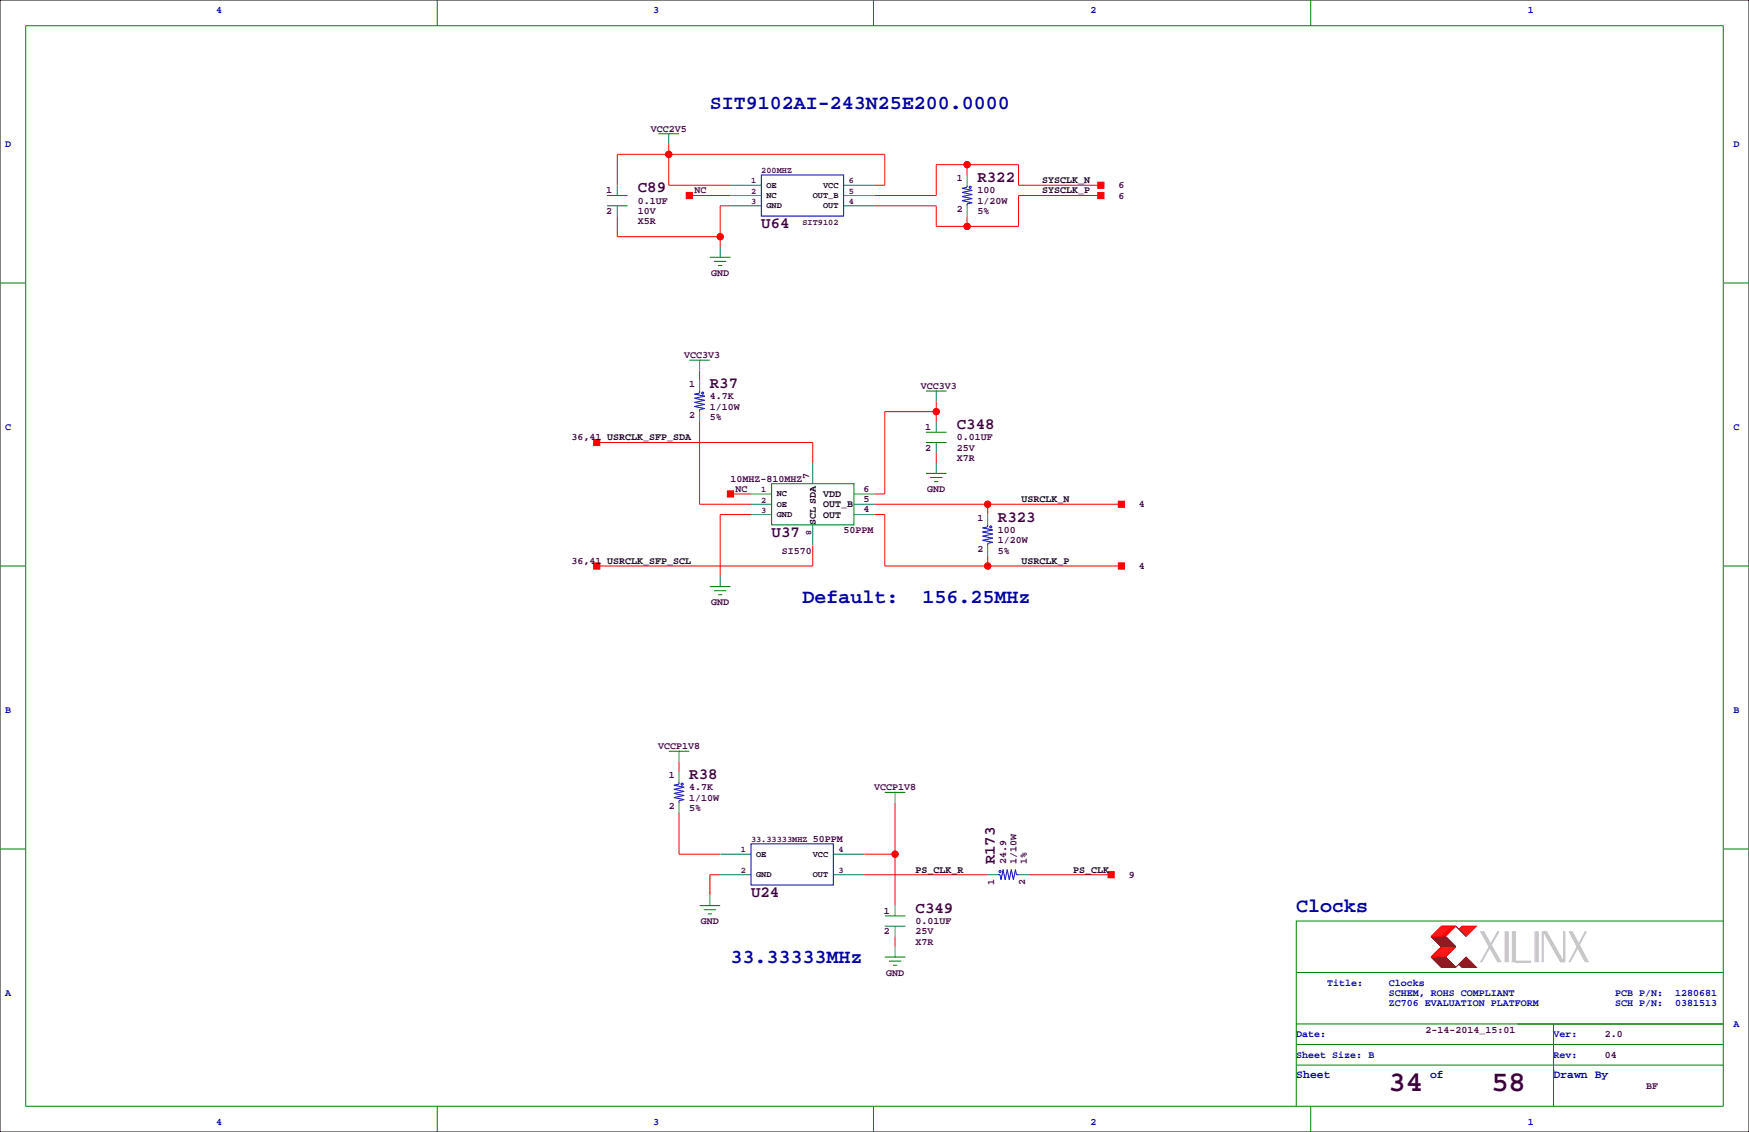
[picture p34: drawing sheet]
<svg xmlns="http://www.w3.org/2000/svg" width="432mm" height="279mm" viewBox="0 0 432 279" stroke-linecap="round" stroke-linejoin="round" font-family="sans-serif">
<defs><g id="words">
<g font-size="7.1" fill="#400040">
<text x="342.8" y="269.3">34</text>
<text x="368.2" y="269.3">58</text>
</g>
<g font-size="4.9" fill="#0000a0">
<text x="175.3" y="26.9">SIT9102AI-243N25E200.0000</text>
<text x="198.1" y="148.9">Default:</text>
<text x="227.8" y="148.9">156.25MHz</text>
<text x="320" y="225.1">Clocks</text>
<text x="180.3" y="237.8">33.33333MHz</text>
</g>
<g font-size="3.9" fill="#400040">
<text x="157.5" y="47.5">C89</text>
<text x="241.3" y="44.9">R322</text>
<text x="188" y="56.4">U64</text>
<text x="175.3" y="95.7">R37</text>
<text x="236.2" y="105.9">C348</text>
<text x="246.4" y="128.7">R323</text>
<text x="190.5" y="132.6">U37</text>
<text x="170.2" y="192.2">R38</text>
<text x="245.6" y="213.4" transform="rotate(-90 245.6 213.4)">R173</text>
<text x="185.4" y="221.5">U24</text>
<text x="226.1" y="225.3">C349</text>
</g>
<g font-size="2.8" fill="#0000a0">
<text x="320" y="266.1">Sheet</text>
<text x="353.1" y="266.1">of</text>
<text x="383.5" y="266.1">Drawn By</text>
</g>
<g font-size="2.5" fill="#0000a0">
<text x="53.3" y="3.3">4</text>
<text x="161.3" y="3.3">3</text>
<text x="269.2" y="3.3">2</text>
<text x="377.2" y="3.3">1</text>
<text x="1.3" y="36.3">D</text>
<text x="428" y="36.3">D</text>
<text x="1.3" y="106.2">C</text>
<text x="428" y="106.2">C</text>
<text x="1.3" y="176">B</text>
<text x="428" y="176">B</text>
<text x="1.3" y="245.9">A</text>
<text x="327.7" y="243.3">Title:</text>
<text x="342.9" y="245.9">SCHEM, ROHS COMPLIANT</text>
<text x="342.9" y="243.3">Clocks</text>
<text x="398.8" y="245.9">PCB P/N:</text>
<text x="413.6" y="245.9">1280681</text>
<text x="342.9" y="248.4">ZC706 EVALUATION PLATFORM</text>
<text x="398.8" y="248.4">SCH P/N:</text>
<text x="413.6" y="248.4">0381513</text>
<text x="320" y="256">Date:</text>
<text x="383.5" y="256">Ver:</text>
<text x="428" y="253.5">A</text>
<text x="320" y="261.1">Sheet Size: B</text>
<text x="383.5" y="261.1">Rev:</text>
<text x="53.3" y="277.6">4</text>
<text x="161.3" y="277.6">3</text>
<text x="269.2" y="277.6">2</text>
<text x="377.2" y="277.6">1</text>
</g>
<g font-size="2.5" fill="#400040">
<text x="160.7" y="32.5">VCC2V5</text>
<text x="149.6" y="47.8">1</text>
<text x="171.4" y="47.8">NC</text>
<text x="236.2" y="44.8">1</text>
<text x="241.3" y="47.8">100</text>
<text x="276.1" y="46.5">6</text>
<text x="149.6" y="52.8">2</text>
<text x="157.5" y="50.3">0.1UF</text>
<text x="157.5" y="52.8">10V</text>
<text x="236.2" y="52.4">2</text>
<text x="241.3" y="50.3">1/20W</text>
<text x="241.3" y="52.8">5%</text>
<text x="276.1" y="49">6</text>
<text x="157.5" y="55.4">X5R</text>
<text x="175.6" y="68.1">GND</text>
<text x="168.9" y="88.4">VCC3V3</text>
<text x="170.2" y="95.6">1</text>
<text x="175.3" y="101.1">1/10W</text>
<text x="175.3" y="98.6">4.7K</text>
<text x="227.3" y="96">VCC3V3</text>
<text x="170.2" y="103.2">2</text>
<text x="175.3" y="103.6">5%</text>
<text x="228.4" y="106.2">1</text>
<text x="141.1" y="108.7">36,41 USRCLK_SFP_SDA</text>
<text x="228.4" y="111.3">2</text>
<text x="236.2" y="113.8">X7R</text>
<text x="236.2" y="111.3">25V</text>
<text x="236.2" y="108.7">0.01UF</text>
<text x="180.3" y="118.9">10MHZ-810MHZ</text>
<text x="199.7" y="118.1" transform="rotate(-90 199.7 118.1)">7</text>
<text x="181.6" y="121.4">NC</text>
<text x="213.1" y="121.4">6</text>
<text x="213.1" y="124">5</text>
<text x="228.9" y="121.4">GND</text>
<text x="281.2" y="125.2">4</text>
<text x="208.3" y="131.6">50PPM</text>
<text x="213.1" y="126.5">4</text>
<text x="241.3" y="128.6">1</text>
<text x="246.4" y="131.6">100</text>
<text x="193" y="136.7">SI570</text>
<text x="241.3" y="136.2">2</text>
<text x="246.4" y="136.7">5%</text>
<text x="246.4" y="134.1">1/20W</text>
<text x="141.1" y="139.2">36,41 USRCLK_SFP_SCL</text>
<text x="281.2" y="140.5">4</text>
<text x="175.6" y="149.4">GND</text>
<text x="162.5" y="184.9">VCCP1V8</text>
<text x="165.1" y="192.1">1</text>
<text x="170.2" y="195.1">4.7K</text>
<text x="170.2" y="197.6">1/10W</text>
<text x="215.8" y="195.1">VCCP1V8</text>
<text x="165.1" y="199.7">2</text>
<text x="170.2" y="200.2">5%</text>
<text x="200.7" y="207.8">50PPM</text>
<text x="248.4" y="213.4" transform="rotate(-90 248.4 213.4)">24.9</text>
<text x="251" y="213.4" transform="rotate(-90 251 213.4)">1/10W</text>
<text x="253.5" y="213.4" transform="rotate(-90 253.5 213.4)">1%</text>
<text x="245.5" y="218.4" transform="rotate(-90 245.5 218.4)">1</text>
<text x="253.1" y="218.4" transform="rotate(-90 253.1 218.4)">2</text>
<text x="278.7" y="216.7">9</text>
<text x="218.2" y="225.6">1</text>
<text x="173" y="228.1">GND</text>
<text x="218.2" y="230.6">2</text>
<text x="226.1" y="228.1">0.01UF</text>
<text x="226.1" y="230.6">25V</text>
<text x="226.1" y="233.2">X7R</text>
<text x="218.8" y="240.8">GND</text>
<text x="351.9" y="255">2-14-2014_15:01</text>
<text x="396.2" y="256">2.0</text>
<text x="396.2" y="261.1">04</text>
<text x="406.4" y="268.7">BF</text>
</g>
<g font-size="2.5">
<text x="257.3" y="47.8">SYSCLK_P</text>
<text x="257.3" y="45.2">SYSCLK_N</text>
<text x="203.2" y="125.2">OUT_B</text>
<text x="203.2" y="122.7">VDD</text>
<text x="252.2" y="124">USRCLK_N</text>
<text x="201.4" y="129.5" transform="rotate(-90 201.4 129.5)">SCL SDA</text>
<text x="203.2" y="127.8">OUT</text>
<text x="252.2" y="139.2">USRCLK_P</text>
<text x="226.1" y="215.4">PS_CLK_R</text>
<text x="264.9" y="215.4">PS_CLK</text>
</g>
<g font-size="2.1" fill="#400040">
<text x="185.4" y="47.8">2</text>
<text x="185.4" y="45.3">1</text>
<text x="188" y="42.7">200MHZ</text>
<text x="209.5" y="45.3">6</text>
<text x="209.5" y="47.8">5</text>
<text x="185.4" y="50.4">3</text>
<text x="209.5" y="50.4">4</text>
<text x="198.1" y="55.4">SIT9102</text>
<text x="188" y="124">2</text>
<text x="188" y="121.5">1</text>
<text x="188" y="126.6">3</text>
<text x="199" y="130.8" transform="rotate(90 199 130.8)">8</text>
<text x="185.4" y="207.8">33.33333MHZ</text>
<text x="182.9" y="210.4">1</text>
<text x="182.9" y="215.5">2</text>
<text x="207" y="215.5">3</text>
<text x="207" y="210.4">4</text>
</g>
<g font-size="2.1">
<text x="189.2" y="46.3">OE</text>
<text x="203.2" y="46.3">VCC</text>
<text x="189.2" y="48.9">NC</text>
<text x="189.2" y="51.4">GND</text>
<text x="200.7" y="48.9">OUT_B</text>
<text x="203.2" y="51.4">OUT</text>
<text x="191.8" y="122.5">NC</text>
<text x="191.8" y="125.1">OE</text>
<text x="191.8" y="127.6">GND</text>
<text x="186.7" y="211.4">OE</text>
<text x="200.7" y="211.4">VCC</text>
<text x="186.7" y="216.5">GND</text>
<text x="200.7" y="216.5">OUT</text>
</g>
</g></defs>
<path d="M0 0h431.8v279.4h-431.8z" fill="none" stroke="#000" stroke-width=".25"/>
<g fill="none" stroke="#008080" stroke-width=".25">
<path d="M165.1 33v2.6M152.4 45.7v2.6M152.4 50.8v2.5M180.3 48.3h7.7M180.3 50.8h7.7M180.3 45.7h7.7M208.3 48.3h7.6M208.3 50.8h7.6M208.3 45.7h7.6M238.8 43.2v2.5M238.8 50.8v2.5M177.8 61v2.5"/>
<path d="M172.7 88.9v2.5M172.7 94v2.5M231.1 96.5v2.6M172.7 101.6v2.5M200.7 114.3v5.1M231.1 104.1v2.6M231.1 109.2v2.6M231.1 114.3v2.5M185.4 121.9h5.1M185.4 124.5h5.1M185.4 127h5.1M200.7 129.5v5.1"/>
<path d="M210.8 121.9h5.1M210.8 124.5h5.1M210.8 127h5.1M243.8 127v2.5M243.8 134.6v2.6M177.8 142.2v2.6M167.6 185.4v2.6M167.6 190.5v2.5M167.6 198.1v2.6M221 195.6v2.5M177.8 210.8h7.6M177.8 215.9h7.6"/>
<path d="M205.7 210.8h7.7M205.7 215.9h7.7M243.8 215.9h2.6M251.5 215.9h2.5M175.3 221v2.5M221 223.5v2.6M221 228.6v2.5M221 233.7v2.5"/>
</g>
<g fill="none" stroke="#00f" stroke-width=".25">
<path d="M188 43.2h20.3v10.1h-20.3zM238.8 45.7v.5l-1.3 .3 2.5 .5-2.5 .5 2.5 .5-2.5 .5 2.5 .5-2.5 .5 2.5 .5-1.2 .3v.5M172.7 96.5v.5l-1.3 .3 2.6 .5-2.6 .5 2.6 .5-2.6 .5 2.6 .5-2.6 .5 2.6 .5-1.3 .3v.5M243.8 129.5v.5l-1.2 .3 2.5 .5-2.5 .5 2.5 .5-2.5 .5 2.5 .5-2.5 .5 2.5 .6-1.3 .2v.5M167.6 193v.5l-1.2 .3 2.5 .5-2.5 .5 2.5 .5-2.5 .5 2.5 .5-2.5 .5 2.5 .6-1.3 .2v.5M185.4 208.3h20.3v10.1h-20.3zM246.4 215.9h.5l.2 1.3 .5-2.6 .6 2.6 .5-2.6 .5 2.6 .5-2.6 .5 2.6 .5-2.6 .3 1.3h.5"/>
<circle cx="239.5" cy="46.2" r=".25"/>
<circle cx="173.5" cy="97" r=".25"/>
<circle cx="244.6" cy="130" r=".25"/>
<circle cx="168.4" cy="193.5" r=".25"/>
<circle cx="246.9" cy="215.1" r=".25"/>
</g>
<g fill="none" stroke="#f00" stroke-width=".25">
<path d="M165.1 35.6v10.1h15.2M152.4 45.7v-7.6h66v7.6h-2.5M152.4 53.3v5.1h25.4M170.2 48.3h10.1M180.3 50.8h-2.5v10.2M238.8 40.6v2.6M238.8 53.3v2.6M271.8 45.7h-20.3v-5.1h-20.4v7.7h-15.2M271.8 48.3h-20.3v7.6h-20.4v-5.1h-15.2M172.7 91.4v2.6M231.1 99.1v5M147.3 109.2h53.4v5.1"/>
<path d="M172.7 104.1v20.4h12.7M231.1 111.8v2.5M231.1 101.6h-12.7v20.3h-2.5M180.3 121.9h5.1M185.4 127h-7.6v15.2M200.7 134.6v5.1h-53.4M215.9 127h2.5v12.7h58.5M215.9 124.5h61M243.8 124.5v2.5M243.8 137.2v2.5M167.6 188v2.5M221 198.1v25.4"/>
<path d="M167.6 200.7v10.1h10.2M177.8 215.9h-2.5v5.1M213.4 215.9h30.4M213.4 210.8h7.6M254 215.9h20.3M221 231.1v2.6M355.9 233.7l-2.6 2.5h3.6l2.5-2.5M355.9 228.6h3.5l-2.5 2.5h-3.6zM356.1 233.7l-2.5 2.5M356.1 228.6l-2.5 2.5M356.4 233.7l-2.6 2.5M356.4 228.6l-2.6 2.5"/>
<path d="M356.6 233.7l-2.5 2.5M356.6 228.6l-2.5 2.5M356.9 233.7l-2.6 2.5M356.9 228.6l-2.6 2.5M357.1 233.7l-2.5 2.5M357.1 228.6l-2.5 2.5M357.4 233.7l-2.6 2.5M357.4 228.6l-2.6 2.5M357.6 233.7l-2.5 2.5M357.6 228.6l-2.5 2.5M357.9 233.7l-2.6 2.5M357.9 228.6l-2.6 2.5"/>
<path d="M358.1 233.7l-2.5 2.5M358.1 228.6l-2.5 2.5M358.4 233.7l-2.5 2.5M358.4 228.6l-2.5 2.5M358.6 233.7l-2.5 2.5M358.6 228.6l-2.5 2.5M358.9 233.7l-2.5 2.5M358.9 228.6l-2.5 2.5M359.2 233.7l-2.6 2.5M359.2 228.6l-2.6 2.5M360.2 229.4l.7-.8h3.6l-2.6 2.5M361.2 228.6l-.8 .8"/>
<path d="M361.4 228.6l-1 1M361.7 228.6l-1 1M361.9 228.6l-1.2 1.3M362.2 228.6l-1.3 1.3M362.5 228.6l-1.6 1.5M362.7 228.6l-1.5 1.5M363 228.6l-1.8 1.8M363.2 228.6l-1.8 1.8M363.5 228.6l-2.1 2M363.7 228.6l-2 2M364 228.6l-2.3 2.3M364.2 228.6l-2.3 2.3"/>
<circle cx="165.1" cy="38.1" r=".76"/>
<circle cx="177.8" cy="58.4" r=".76"/>
<circle cx="238.8" cy="40.6" r=".76"/>
<circle cx="238.8" cy="55.9" r=".76"/>
<circle cx="231.1" cy="101.6" r=".76"/>
<circle cx="243.8" cy="139.7" r=".76"/>
<circle cx="243.8" cy="124.5" r=".76"/>
<circle cx="221" cy="210.8" r=".76"/>
</g>
<g fill="#f00" stroke="#f00" stroke-width=".25">
<path d="M271 45h1.5v1.5h-1.5z" fill-rule="evenodd"/>
<path d="M271 47.5h1.5v1.5h-1.5z" fill-rule="evenodd"/>
<path d="M273.6 215.1h1.5v1.6h-1.5z" fill-rule="evenodd"/>
<path d="M169.4 47.5h1.5v1.5h-1.5z" fill-rule="evenodd"/>
<path d="M179.6 121.2h1.5v1.5h-1.5z" fill-rule="evenodd"/>
<path d="M276.1 123.7h1.5v1.5h-1.5z" fill-rule="evenodd"/>
<path d="M276.1 138.9h1.5v1.6h-1.5z" fill-rule="evenodd"/>
<path d="M146.6 108.5h1.5v1.5h-1.5z" fill-rule="evenodd"/>
<path d="M146.6 138.9h1.5v1.6h-1.5z" fill-rule="evenodd"/>
<circle cx="238.8" cy="40.6" r=".76"/>
<circle cx="238.8" cy="55.9" r=".76"/>
<circle cx="221" cy="210.8" r=".76"/>
<circle cx="231.1" cy="101.6" r=".76"/>
<circle cx="165.1" cy="38.1" r=".76"/>
<circle cx="177.8" cy="58.4" r=".76"/>
<circle cx="243.8" cy="124.5" r=".76"/>
<circle cx="243.8" cy="139.7" r=".76"/>
</g>
<g fill="none" stroke="#008000" stroke-width=".25">
<path d="M6.3 6.4h419.1v266.6h-419.1zM107.9 0v6.4M215.6 0v6.4M323.6 0v6.4M162.6 33h5M165.1 33h.1M149.9 50.8h5M149.9 48.3h5M0 69.8h6.3M175.3 63.5h5M176.3 64.5h3M177.3 65.5h1"/>
<path d="M177.8 63.5h.1M425.4 69.8h6.4M170.2 88.9h5.1M172.7 88.9h.1M228.6 96.5h5.1M231.1 96.5h.1M190.5 119.4h20.3v10.1h-20.3zM228.6 109.2h5.1M228.6 106.7h5.1M228.6 116.8h5.1M229.6 117.9h3.1M230.6 118.9h1"/>
<path d="M231.1 116.8h.1M0 139.7h6.3M425.4 139.7h6.4M175.3 144.8h5M176.3 145.8h3M177.3 146.8h1M177.8 144.8h.1M165.1 185.4h5.1M167.6 185.4h.1M218.4 195.6h5.1M221 195.6h.1M0 209.5h6.3"/>
<path d="M425.4 209.5h6.4M172.7 223.5h5.1M173.7 224.5h3.1M174.8 225.6h1M175.3 223.5h.1M218.4 236.2h5.1M218.4 228.6h5.1M218.4 226.1h5.1M219.5 237.2h3M220.5 238.3h1M221 236.2h.1M425.4 227.3h-105.4v35.6"/>
<path d="M320 257.8h105.4M320 252.7h105.4M320 240h105.4M383.5 252.7v20.3M107.9 273v6.4M215.6 273v6.4M320 262.9v10.1M320 262.9h105.4M323.6 273v6.4M383.5 264.2h.1"/>
</g>
<g fill="none" stroke="#800000" stroke-width=".25">
<path d="M353.3 236.2l2.6 2.6h3.5M353.3 231.1l2.6 2.6M353.6 231.1l2.5 2.6M353.6 236.2l2.5 2.6M353.8 231.1l2.6 2.6M353.8 236.2l2.6 2.6M354.1 231.1l2.5 2.6M354.1 236.2l2.5 2.6M354.3 231.1l2.6 2.6M354.3 236.2l2.6 2.6M354.6 231.1l2.5 2.6M354.6 236.2l2.5 2.6"/>
<path d="M354.8 231.1l2.6 2.6M354.8 236.2l2.6 2.6M355.1 231.1l2.5 2.6M355.1 236.2l2.5 2.6M355.3 231.1l2.6 2.6M355.3 236.2l2.6 2.6M355.6 231.1l2.5 2.6M355.6 236.2l2.5 2.6M355.9 231.1l2.5 2.6M355.9 236.2l2.5 2.6M356.1 231.1l2.5 2.6M356.1 236.2l2.5 2.6"/>
<path d="M356.4 231.1l2.5 2.6M356.4 236.2l2.5 2.6M356.6 231.1l2.6 2.6M356.6 236.2l2.6 2.6M356.9 231.1l2.5 2.6M356.9 236.2l2.5 2.6M359.4 228.6l2.5 2.5M360.2 238l.7 .8h3.6l-2.6-2.6-2.5 2.6M360.4 237.7l1 1.1M360.4 238l.8 .8M360.7 237.5l1.2 1.3M360.7 237.7l1 1.1"/>
<path d="M360.9 237.2l1.6 1.6M360.9 237.5l1.3 1.3M361.2 237l1.8 1.8M361.2 237.2l1.5 1.6M361.4 236.7l2.1 2.1M361.4 237l1.8 1.8M361.7 236.5l2.3 2.3M361.7 236.7l2 2.1M361.9 236.5l2.3 2.3"/>
</g>
<g fill="none" stroke="#c0c0c0" stroke-width=".25">
<path d="M365.5 229.9l4.3 7.6M365.8 229.9l4.3 7.6M366 229.9l4.3 7.6M366.3 229.9l4.3 7.6M369.8 229.9l-4.3 7.6M370.1 229.9l-4.3 7.6M371.6 229.9v7.6M371.9 229.9v7.6M372.1 229.9v7.6M372.4 229.9v7.6M373.4 229.9v7.6M373.6 229.9v7.6"/>
<path d="M373.9 229.9v7.6M374.1 229.9v7.6h3.9M374.1 237.2h3.9M379 229.9v7.6M379.2 229.9v7.6M379.5 229.9v7.6M379.7 229.9v7.6M380.7 229.9v7.6M381 237.5v-7.6l4.3 7.6M381.3 229.9l4.3 7.6M381.5 229.9l4.3 7.6M381.8 229.9l4.3 7.6v-7.6"/>
<path d="M386.3 229.9v7.6M387.3 229.9l4.1 7.6M387.6 229.9l4.1 7.6M387.9 229.9l4 7.6M388.1 229.9l4.1 7.6M391.4 229.9l-4.1 7.6M391.7 229.9l-4.1 7.6"/>
</g>
<use href="#words"/>
</svg>
